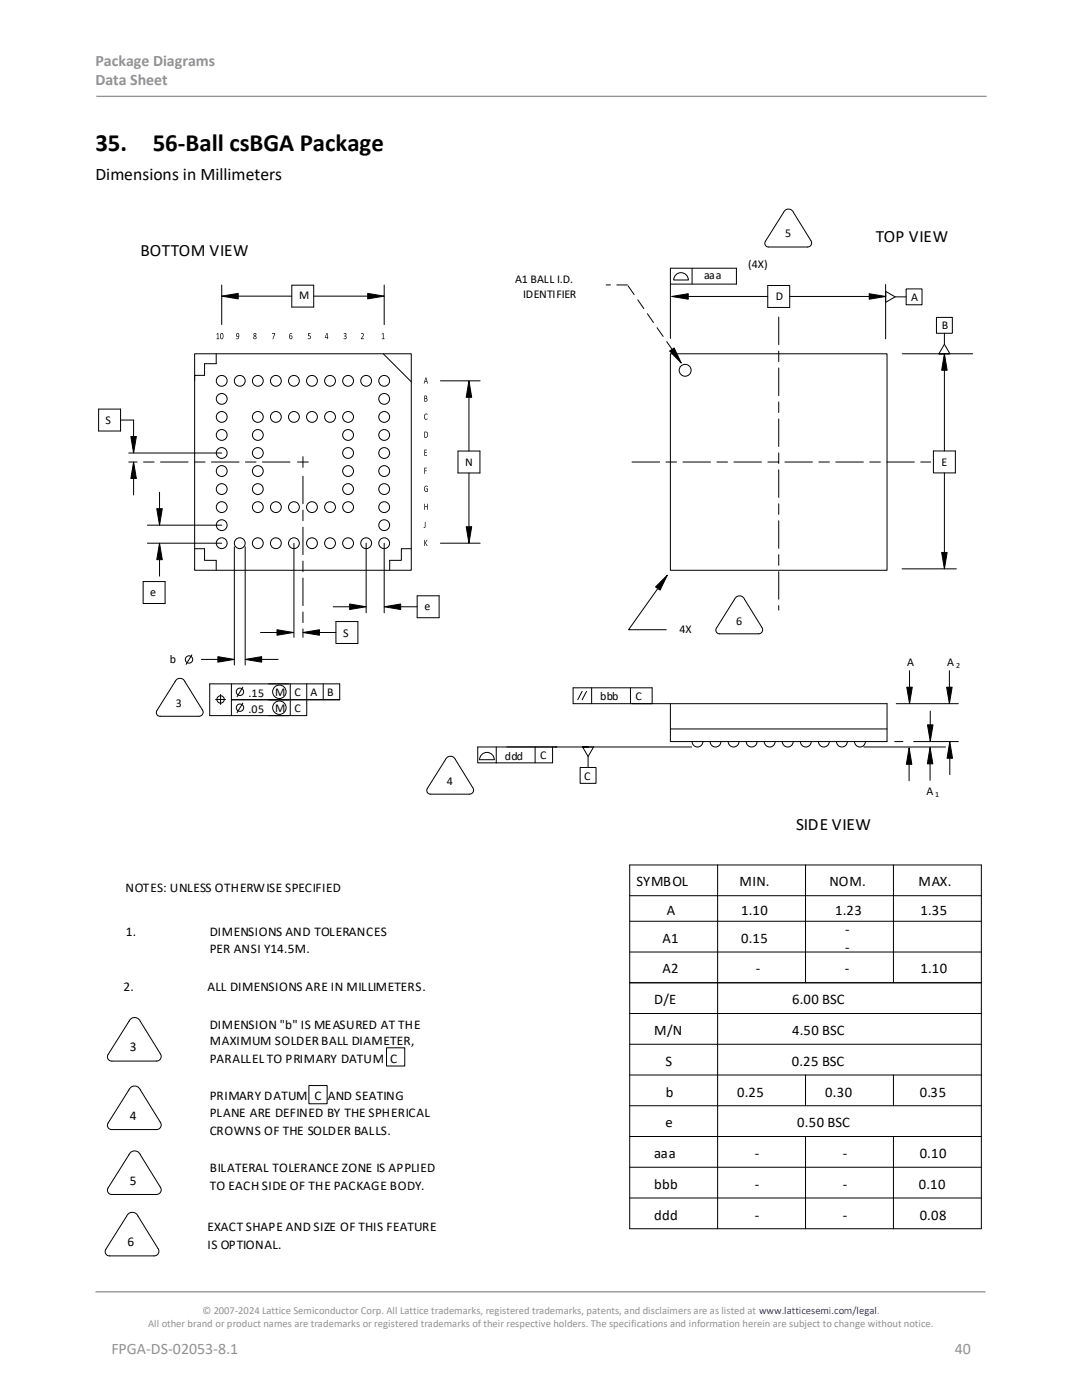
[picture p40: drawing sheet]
<svg xmlns="http://www.w3.org/2000/svg" width="216mm" height="279mm" viewBox="0 0 216 279" stroke-linecap="round" stroke-linejoin="round" font-family="sans-serif">
<defs><g id="words">
<g font-size="5">
<text x="19" y="30.1">35.</text>
<text x="30.5" y="30.1">56-Ball csBGA Package</text>
</g>
<text font-size="3.5" x="19" y="35.9">Dimensions in Millimeters</text>
<g font-size="3.4">
<text x="28" y="51.1">BOTTOM VIEW</text>
<text x="174.7" y="48.3">TOP VIEW</text>
<text x="158.8" y="165.5">SIDE VIEW</text>
</g>
<g font-size="3.2" fill="#919195">
<text x="19" y="13.2">Package Diagrams</text>
<text x="19" y="17.1">Data Sheet</text>
<text x="22.2" y="270.2">FPGA-DS-02053-8.1</text>
<text x="190.5" y="270.2">40</text>
</g>
<g font-size="2.9">
<text x="127" y="176.9">SYMBOL</text>
<text x="147.5" y="176.9">MIN.</text>
<text x="165.5" y="176.9">NOM.</text>
<text x="183.3" y="176.9">MAX.</text>
<text x="133" y="182.6">A</text>
<text x="147.9" y="182.6">1.10</text>
<text x="166.6" y="182.6">1.23</text>
<text x="183.7" y="182.6">1.35</text>
<text x="132.2" y="188.1">A1</text>
<text x="147.9" y="188.1">0.15</text>
<text x="168.7" y="186.3">-</text>
<text x="168.7" y="189.9">-</text>
<text x="132.2" y="194.3">A2</text>
<text x="150.8" y="194.1">-</text>
<text x="168.6" y="194.1">-</text>
<text x="183.7" y="194.1">1.10</text>
<text x="130.5" y="200.4">D/E</text>
<text x="158.1" y="200.4">6.00 BSC</text>
<text x="130.5" y="206.6">M/N</text>
<text x="158.1" y="206.6">4.50 BSC</text>
<text x="132.8" y="212.7">S</text>
<text x="158" y="212.7">0.25 BSC</text>
<text x="132.8" y="218.8">b</text>
<text x="147.1" y="218.8">0.25</text>
<text x="164.7" y="218.8">0.30</text>
<text x="183.5" y="218.8">0.35</text>
<text x="132.8" y="225">e</text>
<text x="159.1" y="225">0.50 BSC</text>
<text x="130.5" y="231.1">aaa</text>
<text x="150.6" y="231.1">-</text>
<text x="168.2" y="231.1">-</text>
<text x="183.5" y="231.1">0.10</text>
<text x="130.5" y="237.3">bbb</text>
<text x="150.6" y="237.3">-</text>
<text x="168.2" y="237.3">-</text>
<text x="183.3" y="237.2">0.10</text>
<text x="130.5" y="243.4">ddd</text>
<text x="150.6" y="243.4">-</text>
<text x="168.2" y="243.4">-</text>
<text x="183.5" y="243.4">0.08</text>
</g>
<g font-size="2.7">
<text x="25.1" y="186.8">1.</text>
<text x="41.9" y="186.8">DIMENSIONS AND TOLERANCES</text>
<text x="24.6" y="197.7">2.</text>
<text x="41.4" y="197.7">ALL DIMENSIONS ARE IN MILLIMETERS.</text>
<text x="25.9" y="209.8">3</text>
<text x="25.9" y="223.5">4</text>
<text x="41.9" y="223">PLANE ARE DEFINED BY THE SPHERICAL</text>
<text x="25.9" y="236.5">5</text>
<text x="41.4" y="249.2">IS OPTIONAL.</text>
</g>
<g font-size="2.6">
<text x="25" y="178">NOTES: UNLESS OTHERWISE SPECIFIED</text>
<text x="41.9" y="190.2">PER ANSI Y14.5M.</text>
<text x="41.9" y="205.3">DIMENSION &quot;b&quot; IS MEASURED AT THE</text>
<text x="41.9" y="208.6">MAXIMUM SOLDER BALL DIAMETER,</text>
<text x="41.9" y="212.1">PARALLEL TO PRIMARY DATUM C</text>
<text x="41.9" y="219.6">PRIMARY DATUM C AND SEATING</text>
<text x="41.9" y="226.5">CROWNS OF THE SOLDER BALLS.</text>
<text x="41.9" y="233.9">BILATERAL TOLERANCE ZONE IS APPLIED</text>
<text x="41.9" y="237.5">TO EACH SIDE OF THE PACKAGE BODY.</text>
<text x="41.4" y="245.7">EXACT SHAPE AND SIZE OF THIS FEATURE</text>
<text x="25.5" y="248.7">6</text>
</g>
<g font-size="2.4">
<text x="156.7" y="47.4">5</text>
<text x="149.3" y="53.5">(4X)</text>
<text x="59.7" y="59.7">M</text>
<text x="102.8" y="56.4">A1 BALL I.D.</text>
<text x="104.4" y="59.6">IDENTIFIER</text>
<text x="140.5" y="55.7">aaa</text>
<text x="154.8" y="60">D</text>
<text x="181.8" y="60">A</text>
<text x="187.9" y="65.7">B</text>
<text x="21.1" y="84.7">S</text>
<text x="92.8" y="93">N</text>
<text x="187.9" y="93.1">E</text>
<text x="29.9" y="118.9">e</text>
<text x="84.7" y="121.7">e</text>
<text x="146.9" y="124.7">6</text>
<text x="68.5" y="127.1">S</text>
<text x="135.6" y="126.3">4X</text>
<text x="33.9" y="132.3">b</text>
<text x="181" y="132.9">A</text>
<text x="189" y="132.9">A</text>
<text x="35.1" y="141.2">3</text>
<text x="49.6" y="142.3">.05</text>
<text x="49.6" y="139.1">.15</text>
<text x="54.9" y="142.1">M</text>
<text x="54.9" y="138.9">M</text>
<text x="58.8" y="142.1">C</text>
<text x="58.8" y="138.9">C</text>
<text x="62" y="138.9">A</text>
<text x="65.3" y="138.9">B</text>
<text x="119.7" y="139.8">bbb</text>
<text x="126.8" y="139.7">C</text>
<text x="100.7" y="151.6">ddd</text>
<text x="107.8" y="151.6">C</text>
<text x="116.6" y="155.7">C</text>
<text x="89.1" y="156.7">4</text>
<text x="184.9" y="158.7">A</text>
</g>
<g font-size="2.1" fill="#919195">
<text x="40.4" y="262.3">© 2007-2024 Lattice Semiconductor Corp. All Lattice trademarks, registered trademarks, patents, and disclaimers are as listed at www.latticesemi.com/legal.</text>
<text x="29.6" y="264.9">All other brand or product names are trademarks or registered trademarks of their respective holders. The specifications and information herein are subject to change without notice.</text>
</g>
<g font-size="1.6">
<text x="190.8" y="133.3">2</text>
<text x="186.6" y="159.2">1</text>
</g>
</g></defs>
<path d="M19.2 19.2h177.6M19 257.8h177.6" fill="none" stroke="#919195" stroke-width=".26"/>
<g fill="none" stroke="#000" stroke-width=".2">
<path d="M44.2 59.1l3.3-.5v1zM44.2 56.9v7.9M46.3 59.1h11.9M58.2 56.9h4.4v4.4h-4.4zM62.6 59.1h12M73.4 58.6l3.3 .5-3.3 .5zM76.7 56.9v7.9M133.8 56.7h13.1v-3.2h-13.1v14M134 59.2l3.3-.6v1.1zM134.7 55a1.46 1.46 0 0 1 1.6-.5 1.46 1.46 0 0 1 1 1.4h-2.9zM137.3 59.2h15.9M138.1 53.5v3.2"/>
<path d="M153.2 57h4.4v4.4h-4.4zM156.5 42.1a1.06 1.06 0 0 1 1.8 .3l3.6 5.8a.81 .81 0 0 1-.8 1.1l-8-.1a.74 .74 0 0 1-.4-1.1zM157.6 59.2h15.8M173.4 58.6l3.3 .6-3.3 .5zM176.7 58.1l1.9 1.1M176.7 56.8v10.8M180.8 57.7h3.2v3.1h-3.2zM180.8 59.2h-2.2l-1.9 1.1v-2.2v1.2M38.8 70.6h43.3v43.2h-43.3zM43.1 70.6v2h-2.3v2.3h-2v1.1M76.5 70.6l5.6 5.6M87.9 76h7.9"/>
<path d="M93.6 76l.5 3.3h-1.1zM93.6 78.1v11.9M133.6 70.1l.9-.7 1.4 3.1zM133.8 70.6h43.2v43.2h-43.2zM180.1 70.6h14M186.9 63.3h3.1v3.2h-3.1zM188.4 70.6l.6 3.3h-1.1zM188.4 66.5v2.2l1.1 1.9h-2.2h1.2M188.4 68.7l-1.1 1.9M188.4 73.9v16.1M19.7 81.6h4.4v4.4h-4.4zM24.1 83.8h2.6v3.3"/>
<path d="M25.7 90.4h18.5M26.1 87.1h1.1l-.5 3.3zM26.7 92.2l.5 3.3h-1.1zM26.7 95.5v3.3M31.8 98.2v3.3M59.4 92.2h2.1M60.5 91.1v2.2M91.4 90h4.4v4.4h-4.4zM93.6 94.4v11.9M186.3 90h4.3v4.4h-4.3zM188.4 94.4v15.9M28.6 116.1h4.3v4.3h-4.3z"/>
<path d="M29.4 108.4h14.8M29.4 104.8h14.8M31.3 101.5h1.1l-.6 3.3zM31.8 108.4l.6 3.3h-1.1zM31.8 111.7v3.3M38.8 109.5h2v2.3h2.3v2M46.8 109.1v23.6M48.9 109.1v23.6M58.7 108.4v18.8M73.1 108.4v13.9M76.7 108.4v13.9M82.1 109.5h-2v2.3h-2.3v2"/>
<path d="M83.2 118.9h4.4v4.4h-4.4zM87.9 108.4h7.9M93 105.1h1.1l-.5 3.3zM131.3 117.5l-5.9 8.2h7.5M133.2 114.8l-1.5 3-.9-.7zM146.6 119.6l-3.6 5.7a.74 .74 0 0 0-.1 .8 .74 .74 0 0 0 .7 .4h7.7a.81 .81 0 0 0 .8-.4 .81 .81 0 0 0-.1-.9M146.6 119.6a1.06 1.06 0 0 1 1-.7 1.06 1.06 0 0 1 1 .7M148.6 119.6l3.4 5.6M180 113.5h10.8M187.9 110.3h1.1l-.6 3.2zM35.1 135.8a1.06 1.06 0 0 1 1.8 .2l3.6 5.8a.81 .81 0 0 1-.8 1.1h-8a.74 .74 0 0 1-.4-1.1zM38.3 130.7l-1.2 1.9"/>
<path d="M40.2 131.6h3.3M43 139.6h2M43.5 131.1l3.3 .5-3.3 .5zM44 138.6v2M46.2 136.5v6.3M48.5 137.1l-1.2 1.9M48.9 131.6l3.3-.5v1zM52 126.2h3.3M52.2 131.6h3.3M55.3 125.7l3.3 .5-3.3 .6zM57.9 136.5v6.3M60.5 126.2l3.2-.5v1.1z"/>
<path d="M61.2 136.5v6.3h-19.4v-6.3h26v3.1h-21.6M63.7 126.2h3.3M64.5 136.5v3.1M66.5 121.1h3.3M67 124h4.4v4.4h-4.4zM69.8 120.5l3.3 .6-3.3 .5zM76.7 121.1l3.3-.6v1.1zM80 121.1h3.2M116.2 138l-.9 1.6M117 138l-.8 1.6M118.1 137.3v3.1M125.8 137.3v3.1"/>
<path d="M180.9 137.1h1.1l-.5 3.3zM181.5 133.9v3.2M188.9 137.1h1.1l-.6 3.3zM189.4 133.9v3.2M48.5 140.3l-1.2 1.9M85.3 157.3l3.6-5.7a1.06 1.06 0 0 1 1-.7 1.06 1.06 0 0 1 1 .7l3.5 5.7a.81 .81 0 0 1-.7 1.2l-8.1-.1a.74 .74 0 0 1-.3-1M96 150.8a1.46 1.46 0 0 1 1.6-.6 1.46 1.46 0 0 1 1 1.4h-2.9zM99 149.1v3.1M106.8 149.1v3.1M110.3 149.1v3.1h-11.3M115.8 153.2h3.1v3.1h-3.1zM116.3 149.1l1 1.9"/>
<path d="M117.4 149.1h-1.1h2.1l-1.1 1.9v2.2M130.1 140.4v-3.1h-15.7v3.1h62.6v7.6h-43.2v-7.6M133.8 145.5h43.2M138 149.1h-42.7v3.1h3.7M138.1 148a1.08 1.08 0 0 0 1.1 1.1 1.08 1.08 0 0 0 1.1-1.1M141.7 148a1.08 1.08 0 0 0 1.1 1.1 1.08 1.08 0 0 0 1.1-1.1M145.3 148a1.08 1.08 0 0 0 1.1 1.1 1.08 1.08 0 0 0 1.1-1.1M148.9 148a1.08 1.08 0 0 0 1.1 1.1 1.08 1.08 0 0 0 1.1-1.1M152.5 148a1.08 1.08 0 0 0 1.1 1.1 1.08 1.08 0 0 0 1.1-1.1M156.1 148a1.08 1.08 0 0 0 1.1 1.1 1.08 1.08 0 0 0 1.1-1.1M159.7 148a1.08 1.08 0 0 0 1.1 1.1 1.08 1.08 0 0 0 1.1-1.1M163.3 148a1.08 1.08 0 0 0 1.1 1.1 1.08 1.08 0 0 0 1.1-1.1"/>
<path d="M166.9 148a1.08 1.08 0 0 0 1.1 1.1 1.08 1.08 0 0 0 1.1-1.1M170.5 148a1.08 1.08 0 0 0 1.1 1.1 1.08 1.08 0 0 0 1.1-1.1M172.4 149.1h16.3M178.5 148h1.7M178.8 140.4h12.4M181.4 149.2l.5 3.3h-1zM181.4 152.5v3.3M182.3 148h8.9M185.1 144.7h1.1l-.6 3.2zM185.6 149.2l.5 3.2h-1.1zM185.6 152.4v3.3M185.6 141.9v2.8"/>
<path d="M189.5 148l.6 3.3h-1.1zM189.5 151.3v3.3M125.7 172.6h70.1v72.6h-70.1zM125.7 178.8h70.1M143.2 172.6v72.6M160.7 172.6v23.5M178.3 172.6v23.5M125.7 196.1h70.1M125.7 190h70.1M125.7 183.9h70.1M21.6 210.4l4.1-6.6a1.22 1.22 0 0 1 1.2-.7 1.22 1.22 0 0 1 1.1 .7l4.1 6.6a.93 .93 0 0 1-.9 1.4l-9.2-.1a.85 .85 0 0 1-.4-1.3M61.6 216.6h3.7v3.7h-3.7z"/>
<path d="M77.1 209.1h3.7v3.6h-3.7zM125.7 214.5h70.1M125.7 208.4h70.1M125.7 202.3h70.1M160.7 214.5v6.2M178.3 214.5v6.2M21.6 224.1l4.1-6.6a1.22 1.22 0 0 1 1.2-.8 1.22 1.22 0 0 1 1.1 .8l4.1 6.6a.93 .93 0 0 1-.9 1.3h-9.2a.85 .85 0 0 1-.4-1.3M32 236.9l-4-6.4a1.22 1.22 0 0 0-1.1-.8 1.22 1.22 0 0 0-1.2 .8l-4.1 6.6M32 236.9l.1 .2a.93 .93 0 0 1-.9 1.3l-9.2-.1a.85 .85 0 0 1-.4-1.2M125.7 239.1h70.1M125.7 232.9h70.1M125.7 226.8h70.1"/>
<path d="M125.7 220.7h70.1M160.7 226.8v18.4M178.3 226.8v18.4M25.3 242.7a1.22 1.22 0 0 1 1.1-.8 1.22 1.22 0 0 1 1.1 .8M25.3 242.7l-4.2 6.6a.85 .85 0 0 0 0 .9 .85 .85 0 0 0 .8 .4h8.8a.93 .93 0 0 0 .9-.5 .93 .93 0 0 0-.1-1l-4-6.4"/>
<circle cx="44.2" cy="76" r="1.08"/>
<circle cx="44.2" cy="79.6" r="1.08"/>
<circle cx="47.8" cy="76" r="1.08"/>
<circle cx="51.4" cy="76" r="1.08"/>
<circle cx="55" cy="76" r="1.08"/>
<circle cx="58.7" cy="76" r="1.08"/>
<circle cx="62.3" cy="76" r="1.08"/>
<circle cx="65.9" cy="76" r="1.08"/>
<circle cx="69.5" cy="76" r="1.08"/>
<circle cx="73.1" cy="76" r="1.08"/>
<circle cx="76.7" cy="76" r="1.08"/>
<circle cx="76.7" cy="79.6" r="1.08"/>
<circle cx="136.7" cy="73.9" r="1.19"/>
<circle cx="44.2" cy="94" r="1.08"/>
<circle cx="44.2" cy="97.6" r="1.08"/>
<circle cx="44.2" cy="90.4" r="1.08"/>
<circle cx="44.2" cy="86.8" r="1.08"/>
<circle cx="44.2" cy="83.2" r="1.08"/>
<circle cx="51.4" cy="83.2" r="1.08"/>
<circle cx="51.4" cy="97.6" r="1.08"/>
<circle cx="51.4" cy="86.8" r="1.08"/>
<circle cx="51.4" cy="94" r="1.08"/>
<circle cx="51.4" cy="90.4" r="1.08"/>
<circle cx="55" cy="83.2" r="1.08"/>
<circle cx="58.7" cy="83.2" r="1.08"/>
<circle cx="62.3" cy="83.2" r="1.08"/>
<circle cx="65.9" cy="83.2" r="1.08"/>
<circle cx="69.5" cy="90.4" r="1.08"/>
<circle cx="69.5" cy="97.6" r="1.08"/>
<circle cx="69.5" cy="86.8" r="1.08"/>
<circle cx="69.5" cy="83.2" r="1.08"/>
<circle cx="69.5" cy="94" r="1.08"/>
<circle cx="76.7" cy="90.4" r="1.08"/>
<circle cx="76.7" cy="94" r="1.08"/>
<circle cx="76.7" cy="83.2" r="1.08"/>
<circle cx="76.7" cy="86.8" r="1.08"/>
<circle cx="76.7" cy="97.6" r="1.08"/>
<circle cx="44.2" cy="104.8" r="1.08"/>
<circle cx="44.2" cy="108.4" r="1.08"/>
<circle cx="44.2" cy="101.2" r="1.08"/>
<circle cx="47.8" cy="108.4" r="1.08"/>
<circle cx="51.4" cy="101.2" r="1.08"/>
<circle cx="51.4" cy="108.4" r="1.08"/>
<circle cx="55" cy="108.4" r="1.08"/>
<circle cx="55.1" cy="101.2" r="1.08"/>
<circle cx="58.7" cy="108.4" r="1.08"/>
<circle cx="58.7" cy="101.2" r="1.08"/>
<circle cx="62.3" cy="101.2" r="1.08"/>
<circle cx="62.3" cy="108.4" r="1.08"/>
<circle cx="65.9" cy="108.4" r="1.08"/>
<circle cx="65.9" cy="101.2" r="1.08"/>
<circle cx="69.5" cy="101.2" r="1.08"/>
<circle cx="69.5" cy="108.4" r="1.08"/>
<circle cx="73.1" cy="108.4" r="1.08"/>
<circle cx="76.7" cy="104.8" r="1.08"/>
<circle cx="76.7" cy="101.2" r="1.08"/>
<circle cx="76.7" cy="108.4" r="1.08"/>
<circle cx="37.7" cy="131.6" r=".74"/>
<circle cx="44" cy="139.6" r=".73"/>
<circle cx="47.9" cy="138.1" r=".73"/>
<circle cx="55.7" cy="138.1" r="1.34"/>
<circle cx="47.9" cy="141.2" r=".73"/>
<circle cx="55.7" cy="141.2" r="1.34"/>
</g>
<g fill="#000">
<path d="M44.2 59.1l3.3-.5v1zM73.4 58.6l3.3 .5-3.3 .5zM134 59.2l3.3-.6v1.1zM173.4 58.6l3.3 .6-3.3 .5zM93.6 76l.5 3.3h-1.1zM133.6 70.1l.9-.7 1.4 3.1zM188.4 70.6l.6 3.3h-1.1zM26.7 92.2l.5 3.3h-1.1zM26.1 87.1h1.1l-.5 3.3zM31.3 101.5h1.1l-.6 3.3zM31.8 108.4l.6 3.3h-1.1zM93 105.1h1.1l-.5 3.3z"/>
<path d="M133.2 114.8l-1.5 3-.9-.7zM187.9 110.3h1.1l-.6 3.2zM43.5 131.1l3.3 .5-3.3 .5zM48.9 131.6l3.3-.5v1zM55.3 125.7l3.3 .5-3.3 .6zM60.5 126.2l3.2-.5v1.1zM69.8 120.5l3.3 .6-3.3 .5zM76.7 121.1l3.3-.6v1.1zM180.9 137.1h1.1l-.5 3.3zM188.9 137.1h1.1l-.6 3.3zM181.4 149.2l.5 3.3h-1zM185.6 149.2l.5 3.2h-1.1z"/>
<path d="M185.1 144.7h1.1l-.6 3.2zM189.5 148l.6 3.3h-1.1z"/>
</g>
<path d="M155.4 63.3v58.5M57.9 92.2h-32.2M60.5 95v32.2M126.1 92.2h59.6" fill="none" stroke="#000" stroke-width=".2" stroke-dasharray="5.5 1.3 2.1 1.3"/>
<g fill="#000">
<path d="M76.2 66.7l.3-.2v1.1h.2v.1h-.5l.2-.1v-1l-.2 .2zM84.7 93.4h.5l-.4 .1v.4l.4 .1h-.4l-.1 .6zM84.7 89.8l.5-.1v.2h-.4v.4h.3l-.3 .1v.4h.4v.2l-.5-.1zM84.8 82.6l.4-.1 .1 .3a.36 .36 0 0 0-.5 0 .36 .36 0 0 0 0 .5 .31 .31 0 0 0 .1 .3 .31 .31 0 0 0 .4-.1v.1a.42 .42 0 0 1-.5 .1 .42 .42 0 0 1-.2-.5zM84.8 97l.4-.1 .2 .3a.44 .44 0 0 0-.6 0 .44 .44 0 0 0 0 .6l.2 .2h.3v-.4l-.3-.1h.4v.5a.49 .49 0 0 1-.7 .1 .49 .49 0 0 1-.1-.7zM84.8 104.1l.1 .1v.8a.21 .21 0 0 1-.1 .4 .21 .21 0 0 1-.3-.1l.3-.2zM84.7 107.7l.1 .1v.5l.5-.5-.4 .5 .4 .7-.5-.7v.6h-.1zM84.7 100.5l.1 .1v.5h.4v-.5h.2v1.1h-.2v-.5h-.4v.5h-.1z"/>
<path d="M43.2 66.7l.4-.2v1.1h.1v.1h-.5l.2-.1v-1l-.2 .2zM44 66.6a.38 .38 0 0 1 .5 0 .38 .38 0 0 1 .1 .5 .4 .4 0 0 1-.3 .6 .4 .4 0 0 1-.4-.6zM44.1 66.6a.54 .54 0 0 0 .3 .9v-.2a.4 .4 0 0 0 .1-.4 .4 .4 0 0 0-.4-.3zM47.2 66.5a.46 .46 0 0 1 .6 .2 .46 .46 0 0 1-.1 .6 .33 .33 0 0 1-.1 .4 .33 .33 0 0 1-.5-.1v-.1a.32 .32 0 0 0 .4 0 .32 .32 0 0 0 .1-.4 .36 .36 0 0 1-.5-.1 .36 .36 0 0 1 .1-.5zM47.3 66.6a.26 .26 0 0 0 0 .4 .26 .26 0 0 0 .4-.1 .26 .26 0 0 0-.2-.3zM50.6 66.5a.31 .31 0 0 1 .5 .1 .31 .31 0 0 1-.1 .5 .33 .33 0 0 1 .2 .4 .33 .33 0 0 1-.6 .1 .33 .33 0 0 1 .2-.5l-.2-.2zM50.7 66.8a.17 .17 0 0 0 .3 0 .17 .17 0 0 0-.3 0zM50.7 67.3a.2 .2 0 0 0 .4 0 .2 .2 0 0 0-.4 0zM54.3 66.5h.6l-.4 1.2h-.1l.4-1.1h-.5zM57.9 66.6l.3-.1 .1 .1a.32 .32 0 0 0-.4 .1 .32 .32 0 0 0-.1 .3 .35 .35 0 0 1 .5 .3 .35 .35 0 0 1-.4 .4 .35 .35 0 0 1-.2-.6zM57.8 67.3a.23 .23 0 0 0 .4 0 .23 .23 0 0 0-.4 0zM61.5 66.5h.5l-.4 .1v.4a.38 .38 0 0 1 .5 .4 .38 .38 0 0 1-.7 .1 .27 .27 0 0 0 .4 0 .27 .27 0 0 0 0-.4 .27 .27 0 0 0-.3 0zM65.2 66.5h.2v.8h.1l-.2 .4-.1-.3h-.4zM65.2 66.6l-.3 .7h.3zM68.6 66.5a.31 .31 0 0 1 .5 .1 .31 .31 0 0 1-.2 .5 .34 .34 0 0 1 .3 .5 .34 .34 0 0 1-.6-.1 .25 .25 0 0 0 .3 .1 .25 .25 0 0 0 .1-.4 .25 .25 0 0 0-.3-.1v-.1a.22 .22 0 0 0 .3-.1 .22 .22 0 0 0-.1-.3 .22 .22 0 0 0-.3 .1zM72 66.6a.37 .37 0 0 1 .6 0 .37 .37 0 0 1-.1 .6l-.3 .3h.4v.2h-.6l.2-.4a.33 .33 0 0 0 .3-.4 .33 .33 0 0 0-.3-.3l-.2 .1z"/>
<path d="M84.7 79l.2-.1a.31 .31 0 0 1 .3 .3 .31 .31 0 0 1-.1 .3 .34 .34 0 0 1 .2 .4 .34 .34 0 0 1-.3 .3l-.3-.1zM84.8 79.1v.4h.1a.2 .2 0 0 0 .2-.2 .2 .2 0 0 0-.2-.2zM84.8 79.6v.4h.2a.21 .21 0 0 0 .2-.2 .21 .21 0 0 0-.3-.2z"/>
<path d="M84.9 75.4h.2l.3 1.2-.2-.4h-.4l-.1 .3h-.1zM85 75.5l-.2 .6h.3z"/>
<path d="M84.7 86.2a.59 .59 0 0 1 .7 .5 .59 .59 0 0 1-.7 .6zM84.8 86.3v.9a.47 .47 0 0 0 .5-.5 .47 .47 0 0 0-.5-.4z"/>
</g>
<path d="M125.2 56.9h-4.3M134.2 69.9l-9-13" fill="none" stroke="#000" stroke-width=".2" stroke-dasharray="2.1 1.3"/>
<use href="#words"/>
</svg>
